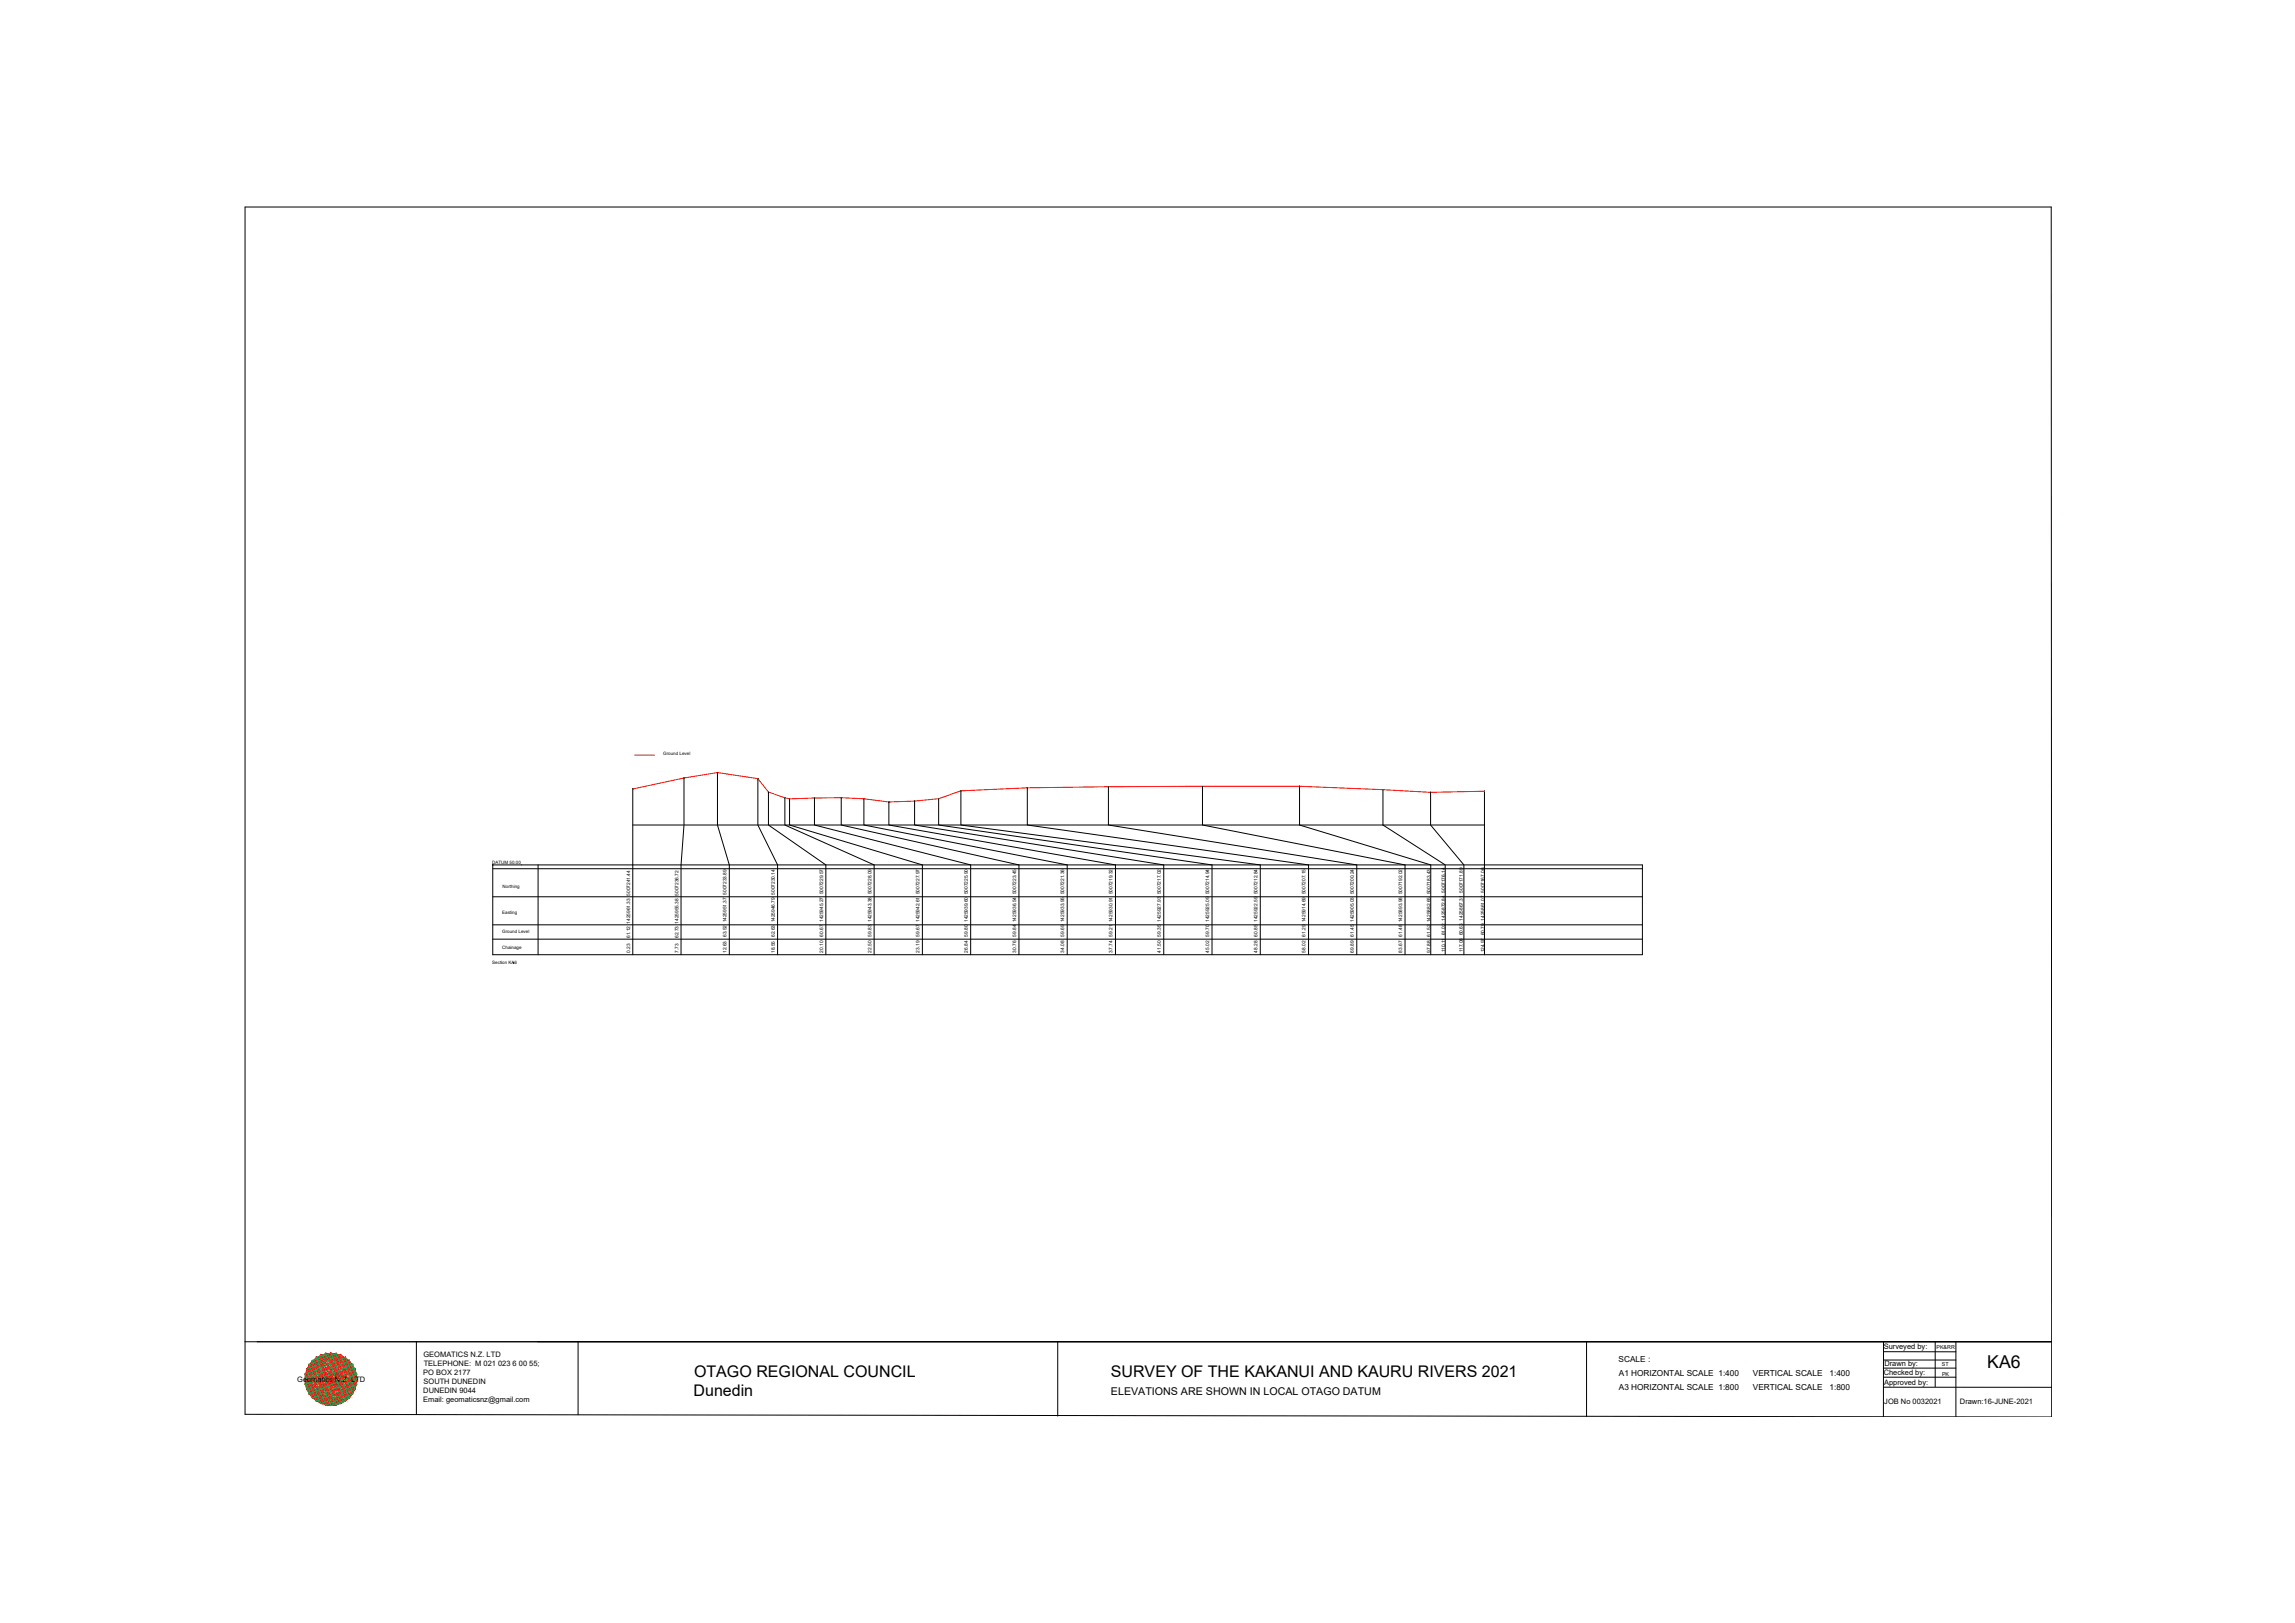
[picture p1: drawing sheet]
<svg xmlns="http://www.w3.org/2000/svg" width="420mm" height="297mm" viewBox="0 0 420 297" stroke-linecap="round" stroke-linejoin="round" font-family="sans-serif">
<defs><g id="words">
<text font-size="3.2" x="363.8" y="250.4">KA6</text>
<g font-size="2.9">
<text x="127" y="255.5">Dunedin</text>
<text x="127.1" y="252">OTAGO REGIONAL COUNCIL</text>
<text x="203.4" y="252">SURVEY OF THE KAKANUI AND KAURU RIVERS 2021</text>
</g>
<text font-size="2" x="203.4" y="255.3">ELEVATIONS ARE SHOWN IN LOCAL OTAGO DATUM</text>
<g font-size="1.5">
<text x="296.3" y="249.4">SCALE :</text>
<text x="296.4" y="251.9">A1 HORIZONTAL SCALE 1:400</text>
<text x="320.9" y="251.9">VERTICAL SCALE</text>
<text x="334.9" y="251.9">1:400</text>
<text x="296.4" y="254.3">A3 HORIZONTAL SCALE 1:800</text>
<text x="320.9" y="254.3">VERTICAL SCALE</text>
<text x="334.9" y="254.3">1:800</text>
</g>
<g font-size="1.4">
<text x="77.5" y="251.6">PO BOX 2177</text>
<text x="77.5" y="248.3">GEOMATICS N.Z. LTD</text>
<text x="77.6" y="249.9">TELEPHONE: M 021 023 6 00 55;</text>
<text x="344.9" y="251.6">Checked by:</text>
<text x="344.9" y="246.9">Surveyed by:</text>
<text x="345" y="250">Drawn by:</text>
<text x="54.4" y="252.9">Geomatics N.Z. LTD</text>
<text x="77.5" y="256.5">Email: geomaticsnz@gmail.com</text>
<text x="77.5" y="254.9">DUNEDIN 9044</text>
<text x="77.5" y="253.2">SOUTH DUNEDIN</text>
<text x="344.9" y="253.4">Approved by:</text>
<text x="345" y="256.9">JOB No 0032021</text>
<text x="358.8" y="256.9">Drawn:16-JUNE-2021</text>
</g>
<g font-size="1">
<text x="354.5" y="247">PK&amp;RR</text>
<text x="355.5" y="249.9">ST</text>
<text x="355.5" y="251.8">PK</text>
</g>
<g font-size=".9">
<text x="115.4" y="171.7" transform="rotate(-90 115.4 171.7)">61.12 1425961.33 5007241.44</text>
<text x="124.2" y="171.7" transform="rotate(-90 124.2 171.7)">62.73 1425955.38 5007236.72</text>
<text x="133" y="171.5" transform="rotate(-90 133 171.5)">63.52 1425951.37 5007233.89</text>
<text x="141.9" y="171.5" transform="rotate(-90 141.9 171.5)">62.63 1425946.79 5007230.14</text>
<text x="150.7" y="171.4" transform="rotate(-90 150.7 171.4)">60.67 1425945.27 5007229.57</text>
<text x="159.5" y="171.4" transform="rotate(-90 159.5 171.4)">59.83 1425943.38 5007228.09</text>
<text x="168.4" y="171.4" transform="rotate(-90 168.4 171.4)">59.67 1425942.61 5007227.97</text>
<text x="177.2" y="171.4" transform="rotate(-90 177.2 171.4)">59.80 1425939.60 5007225.90</text>
<text x="186" y="171.4" transform="rotate(-90 186 171.4)">59.84 1425936.54 5007223.45</text>
<text x="194.8" y="171.4" transform="rotate(-90 194.8 171.4)">59.69 1425933.95 5007221.36</text>
<text x="203.7" y="171.4" transform="rotate(-90 203.7 171.4)">59.21 1425930.91 5007219.32</text>
<text x="212.5" y="171.4" transform="rotate(-90 212.5 171.4)">59.35 1425927.93 5007217.02</text>
<text x="221.4" y="171.4" transform="rotate(-90 221.4 171.4)">59.70 1425925.09 5007214.94</text>
<text x="230.2" y="171.4" transform="rotate(-90 230.2 171.4)">60.85 1425922.59 5007212.84</text>
<text x="239" y="171.4" transform="rotate(-90 239 171.4)">61.29 1425914.69 5007207.15</text>
<text x="247.9" y="171.4" transform="rotate(-90 247.9 171.4)">61.45 1425905.03 5007200.24</text>
<text x="256.7" y="171.4" transform="rotate(-90 256.7 171.4)">61.48 1425893.98 5007192.02</text>
<text x="261.9" y="171.4" transform="rotate(-90 261.9 171.4)">61.52 1425882.65 5007183.43</text>
<text x="115.4" y="174.4" transform="rotate(-90 115.4 174.4)">0.23</text>
<text x="124.2" y="174.4" transform="rotate(-90 124.2 174.4)">7.73</text>
<text x="133" y="174.4" transform="rotate(-90 133 174.4)">12.63</text>
<text x="141.9" y="174.4" transform="rotate(-90 141.9 174.4)">18.55</text>
<text x="150.7" y="174.3" transform="rotate(-90 150.7 174.3)">20.10</text>
<text x="159.5" y="174.3" transform="rotate(-90 159.5 174.3)">22.50</text>
<text x="168.4" y="174.3" transform="rotate(-90 168.4 174.3)">23.19</text>
<text x="177.2" y="174.3" transform="rotate(-90 177.2 174.3)">26.84</text>
<text x="186" y="174.4" transform="rotate(-90 186 174.4)">30.76</text>
<text x="194.8" y="174.4" transform="rotate(-90 194.8 174.4)">34.08</text>
<text x="203.7" y="174.4" transform="rotate(-90 203.7 174.4)">37.74</text>
<text x="212.5" y="174.3" transform="rotate(-90 212.5 174.3)">41.50</text>
<text x="221.4" y="174.3" transform="rotate(-90 221.4 174.3)">45.02</text>
<text x="230.2" y="174.3" transform="rotate(-90 230.2 174.3)">48.28</text>
<text x="239" y="174.4" transform="rotate(-90 239 174.4)">58.02</text>
<text x="247.9" y="174.3" transform="rotate(-90 247.9 174.3)">69.89</text>
<text x="256.7" y="174.4" transform="rotate(-90 256.7 174.4)">83.67</text>
<text x="261.9" y="174.4" transform="rotate(-90 261.9 174.4)">97.88</text>
<text x="264.6" y="174.3" transform="rotate(-90 264.6 174.3)">110.11 61.02 1425872.84 5007176.14</text>
<text x="267.8" y="174.3" transform="rotate(-90 267.8 174.3)">117.08 60.63 1425867.31 5007171.89</text>
<text x="271.8" y="174.3" transform="rotate(-90 271.8 174.3)">124.97 60.79 1425861.07 5007167.06</text>
</g>
<g font-size=".8">
<text x="121.4" y="138.2">Ground Level</text>
<text x="90.1" y="158.1">DATUM 50.00</text>
<text x="91.9" y="167.4">Easting</text>
<text x="92" y="162.5">Northing</text>
<text x="92" y="170.8">Ground Level</text>
<text x="92" y="173.7">Chainage</text>
<text x="90.1" y="176.4">Section KA6</text>
</g>
</g></defs>
<!-- layer: 0 -->
<g fill="none" stroke="#000" stroke-width=".18">
<path d="M44.9 37.9h330.6l.1 221.4-330.7-.5zM90.2 158.3h.1M90.2 158.3h210.5v16.4h-210.5zM90.2 159h210.5M98.5 158.3v16.4M115.8 144.4h.1M115.8 151h156M115.8 144.4v30.3M115.9 144.4h-.1M125.2 142.4v8.6l-.5 7.3v16.4M125.2 142.4h.1M131.3 141.4h.1"/>
<path d="M131.3 141.4v9.6l2.2 7.3v16.4M131.4 141.4h-.1M138.7 142.5h.1M138.8 142.5l-.1 8.5 3.7 7.3v16.4M140.7 144.9v.1M140.7 145v6l10.5 7.3v16.4M143.7 146v5l16.3 7.3v16.4M143.7 146h.1M144.5 146.2h.1M144.6 146.2l-.1 4.8 24.4 7.3v16.4M149.1 146.1v4.9l28.6 7.3v16.4M149.1 146v.1"/>
<path d="M154 146h.1M154 146v5l32.5 7.3v16.4M158.2 146.2v4.8l37.2 7.3v16.4M158.2 146.2h-.1M162.8 146.8l-.1 4.2 41.5 7.3v16.4M167.5 146.6l-.1 4.4 45.7 7.3v16.4M167.5 146.6h-.1M171.8 146.2h.1M171.8 146.2v4.8l50.1 7.3v16.4M171.9 146.2h-.1M175.9 144.7h.1M175.9 144.7v6.3l54.8 7.3v16.4"/>
<path d="M188.1 144.2h.1M188.1 144.2v6.8l51.5 7.3v16.4M202.9 144h.1M202.9 144v7l45.5 7.3v16.4M220.1 143.9v7.1l37.1 7.3v16.4M220.2 143.9l-.1 .1M237.9 143.9v7.1l24 7.3v16.4M237.9 143.9h.1M253.2 144.5h.1M253.2 144.5v6.5l11.4 7.3v16.4M261.9 145v6l6.1 7.3v16.4M261.9 145h.1"/>
<path d="M271.8 144.8v29.9M271.8 144.8h-.1M90.2 171.9h210.5M90.2 169.3h210.5M90.2 164.1h210.5M94 176.4h.1M44.9 245.6h330.7M76.2 245.5v13.4M105.8 245.5v13.4M193.6 245.6v13.6M290.5 245.6v13.6M344.8 250.4h13.3"/>
<path d="M344.8 247.4h13.3M344.8 252.1h13.3M344.8 253.9h30.8M344.8 248.9h13.3M344.8 245.6v13.7M354.3 245.6v8.2M358.1 245.6v13.7"/>
<circle cx="90.2" cy="158.3" r=".02"/>
<circle cx="115.8" cy="144.4" r=".02"/>
<circle cx="125.2" cy="142.4" r=".02"/>
<circle cx="131.3" cy="141.4" r=".02"/>
<circle cx="138.7" cy="142.5" r=".02"/>
<circle cx="140.7" cy="145" r=".02"/>
<circle cx="143.7" cy="146" r=".02"/>
<circle cx="144.5" cy="146.2" r=".02"/>
<circle cx="149.1" cy="146" r=".02"/>
<circle cx="154" cy="146" r=".02"/>
<circle cx="158.2" cy="146.2" r=".02"/>
<circle cx="162.7" cy="146.8" r=".02"/>
<circle cx="167.4" cy="146.6" r=".02"/>
<circle cx="171.8" cy="146.2" r=".02"/>
<circle cx="175.9" cy="144.7" r=".02"/>
<circle cx="188.1" cy="144.2" r=".02"/>
<circle cx="202.9" cy="144" r=".02"/>
<circle cx="220.1" cy="143.9" r=".02"/>
<circle cx="237.9" cy="143.9" r=".02"/>
<circle cx="253.2" cy="144.5" r=".02"/>
<circle cx="261.9" cy="145" r=".02"/>
<circle cx="271.8" cy="144.8" r=".02"/>
</g>
<!-- layer: geo -->
<g fill="none" stroke="#545454" stroke-width=".18">
<path d="M55.8 252.4h9.6M55.9 251.5h9.4v1.9h-9.4zM56.1 250.6h.1M56.1 250.6h8.9v3.7h-8.9zM56.6 249.8h8v5.3h-8zM57.2 249.1h6.8v6.7h-6.8zM57.9 248.5h.1M57.9 248.5h5.3v7.9h-5.3v-7.9M58.7 248h3.7v8.9h-3.7zM60.6 247.7v9.5M61.5 257.1v-9.4h-1.9v9.5h1.9M64.6 249.8h.1"/>
<path d="M65.3 251.5h.1"/>
</g>
<g fill="none" stroke="#ff0" stroke-width=".18">
<path d="M55.8 252.4l4.8-4.7 4.8 4.7-4.8 4.8-4.7-4.8M55.9 253.4l5.6-5.7 3.8 3.8-5.7 5.7zM55.9 251.5l3.7-3.8 5.7 5.7-3.8 3.8zM56.6 249.8l1.3-1.3 6.7 6.6-1.4 1.3zM57.2 255.8h.1M57.2 249.1l6.8 6.7M58.7 248l6.3 6.3-2.6 2.6-6.3-6.3zM61.5 257.2h.1M62.4 248l2.6 2.6-6.3 6.3-2.6-2.6zM63.2 248.5l1.4 1.3-6.7 6.6-1.3-1.3zM64 249h.1M64 249.1l-6.8 6.7"/>
<path d="M64 255.8h.1"/>
</g>
<g fill="none" stroke="#00b85c" stroke-width=".18">
<path d="M55.9 251.5l7.3-3 2.1 4.9-7.4 3zM55.9 253.4l8.7-3.6 .7 1.7-8.7 3.6zM56.1 250.6l8.9 3.7M56.6 249.8l4.9-2.1 3.1 7.4-5 2.1zM57.2 249.1l3.4 8.1 3.4-1.4-3.4-8.1-3.4 1.4M57.2 255.8l-1.4-3.4 8.2-3.3 1.4 3.3-8.2 3.4M57.9 248.5l1.7-.8 3.6 8.7-1.7 .8zM58.7 248l3.7 8.9M62.4 248l-3.7 8.9-2.6-6.3M62.4 248l2.6 6.3M62.4 248l-6.3 2.6M65 250.6l-8.9 3.7"/>
<path d="M65 254.3l-6.3 2.6"/>
</g>
<g fill="none" stroke="#f00" stroke-width=".18">
<path d="M55.8 252.4l.3 1.9M55.8 252.4l2.9 4.5M55.8 252.4l6.6 4.5M55.8 252.4l9.2 1.9M55.8 252.5h.1M55.9 253.4h.1M55.9 251.5h.1M55.9 251.5l9.4 1.9M55.9 251.5l.7 3.6M55.9 251.5l3.7 5.7M55.9 253.4l2 3M55.9 251.5l7.3 4.9"/>
<path d="M55.9 253.4l5.6 3.8M55.9 253.4l8.7 1.7M56.1 250.6l1.1 5.2M56.1 250.6l4.5 6.6M56.1 254.3l1.1 1.5M56.1 254.3l4.5 2.9M56.1 250.6l7.9 5.2M56.1 250.6l9.3 1.8M56.1 254.3l7.9 1.5M56.1 250.6l-.3 1.8M56.2 250.7h.1M56.2 254.3h.1"/>
<path d="M56.6 255.1h.1M56.6 249.8h.1M56.6 249.8l8 5.3M56.6 249.8l1.3 6.6M56.6 249.8l4.9 7.4M56.6 255.1l3 2.1M56.6 249.8l8.7 1.7M56.6 255.1l6.6 1.3M56.6 249.8l-.7 3.6M57.2 249.1h.1M57.2 249.1l1.5 7.8M57.2 249.1l5.2 7.8"/>
<path d="M57.2 249l7.8 5.3M57.2 255.8l1.5 1.1M57.2 249l-1.1 1.6M57.2 249l7.8 1.6M57.2 255.8l5.2 1.1M57.2 249l-1.1 5.3M57.2 255.9h.1M57.9 248.5h.1M57.9 256.4h.1M57.9 248.5l5.3 7.9M57.9 248.5l1.7 8.7M57.9 248.5l7.4 4.9"/>
<path d="M57.9 248.5l-2 3M57.9 248.5l6.7 1.3M57.9 256.4l3.6 .8M57.9 248.5l-1.3 6.6M58.7 248h.1M58.7 248l1.9 9.2M58.7 256.9l1.9 .3M58.7 248l5.3 7.8M58.7 248l-1.5 1.1M58.7 248l6.7 4.4M58.7 248l-2.9 4.4M58.7 248l5.3 1.1"/>
<path d="M58.7 248l-1.5 7.8M58.8 256.9h.1M59.6 247.7l1.9 9.5M59.6 247.7l-1.7 8.7M59.6 247.7h.1M59.6 257.2h.1M59.6 247.7l5 7.4M59.6 247.7l-3 2.1M59.6 247.7l5.7 3.8M59.6 247.7l-3.7 5.7M59.6 247.7l3.6 .8M60.5 247.7h.1"/>
<path d="M60.6 247.7l1.8 9.2M60.6 247.7l-1.9 .3M60.6 247.7l4.4 6.6M60.6 247.7l-4.5 2.9M60.6 247.7l4.4 2.9M60.6 247.6l-4.5 6.7M60.6 247.7l1.8 .3M60.6 247.6l-1.9 9.3M60.6 257.2h.1M61.5 247.7l-4.9 7.4M61.5 257.2h.1M61.5 247.7h.1"/>
<path d="M61.5 247.7l-1.9 9.5M61.5 247.7l1.7 8.7M61.5 247.7l-3.6 .8M61.5 247.7l3.8 5.7M61.5 247.7l-5.6 3.8M61.5 247.7l3.1 2.1M62.4 248h.1M62.4 248l1.6 7.8M62.4 248l-5.2 1.1M62.4 256.9l-1.8 .3M62.4 248l3 4.4M62.4 248l-6.6 4.4"/>
<path d="M62.4 248l1.6 1M62.4 248l-5.2 7.8M62.4 248l-1.8 9.2M62.4 256.8h.1M63.2 256.4h.1M63.2 248.5h.1M63.2 248.5l-5.3 7.9M63.2 248.5l1.4 6.6M63.2 248.5l-6.6 1.3M63.2 256.4l-3.6 .8M63.2 248.5l2.1 3M63.2 248.5l-7.3 4.9"/>
<path d="M63.2 248.5l-1.7 8.7M63.9 249h.1M64 249.1l1 5.2M64 249.1l-7.9 1.5M64 255.8l-5.3 1.1M64 249.1l1 1.5M64 249l-7.9 5.3M64 255.8l-1.6 1.1M64 249l-5.3 7.9M64 249l-1.6 7.9M64 255.8h.1M64.6 249.8h.1"/>
<path d="M64.6 255.1h.1M64.6 249.8l-8 5.3M64.6 249.8l.7 3.6M64.6 249.8l-8.7 1.7M64.6 255.1l-6.7 1.3M64.6 255.1l-3.1 2.1M64.6 249.8l-5 7.4M64.6 249.8l-1.4 6.6M65 250.6h.1M65 254.2h.1M65 250.6l.4 1.8M65 250.6l-9.2 1.8"/>
<path d="M65 254.3l-7.8 1.5M65 254.3l-4.4 2.9M65 250.6l-7.8 5.2M65 250.6l-4.4 6.6M65 254.3l-1 1.5M65 250.6l-1 5.2M65.3 251.5h.1M65.3 253.4h.1M65.3 251.5l-9.4 1.9M65.3 253.4l-8.7 1.7M65.3 251.5l-7.4 4.9M65.3 253.4l-5.7 3.8"/>
<path d="M65.3 251.5l-3.8 5.7M65.3 253.4l-2.1 3M65.3 251.5l-.7 3.6M65.4 252.4h.1M65.4 252.4l-.4 1.9M65.4 252.4l-9.3 1.9M65.4 252.4l-6.7 4.5M65.4 252.4l-3 4.5"/>
</g>
<!-- layer: 0 -->
<path d="M116.2 138.2h3.6M115.8 144.4l9.4-2 6.1-1 7.4 1.1 2 2.5 3.8 1.2a81.4 81.4 0 0 1 18.2 .6l4.7-.2 4.4-.4 4.1-1.5 12.2-.5 14.8-.2 35-.1 24 1.1 9.9-.2" fill="none" stroke="#f00" stroke-width=".18"/>
<use href="#words"/>
</svg>
